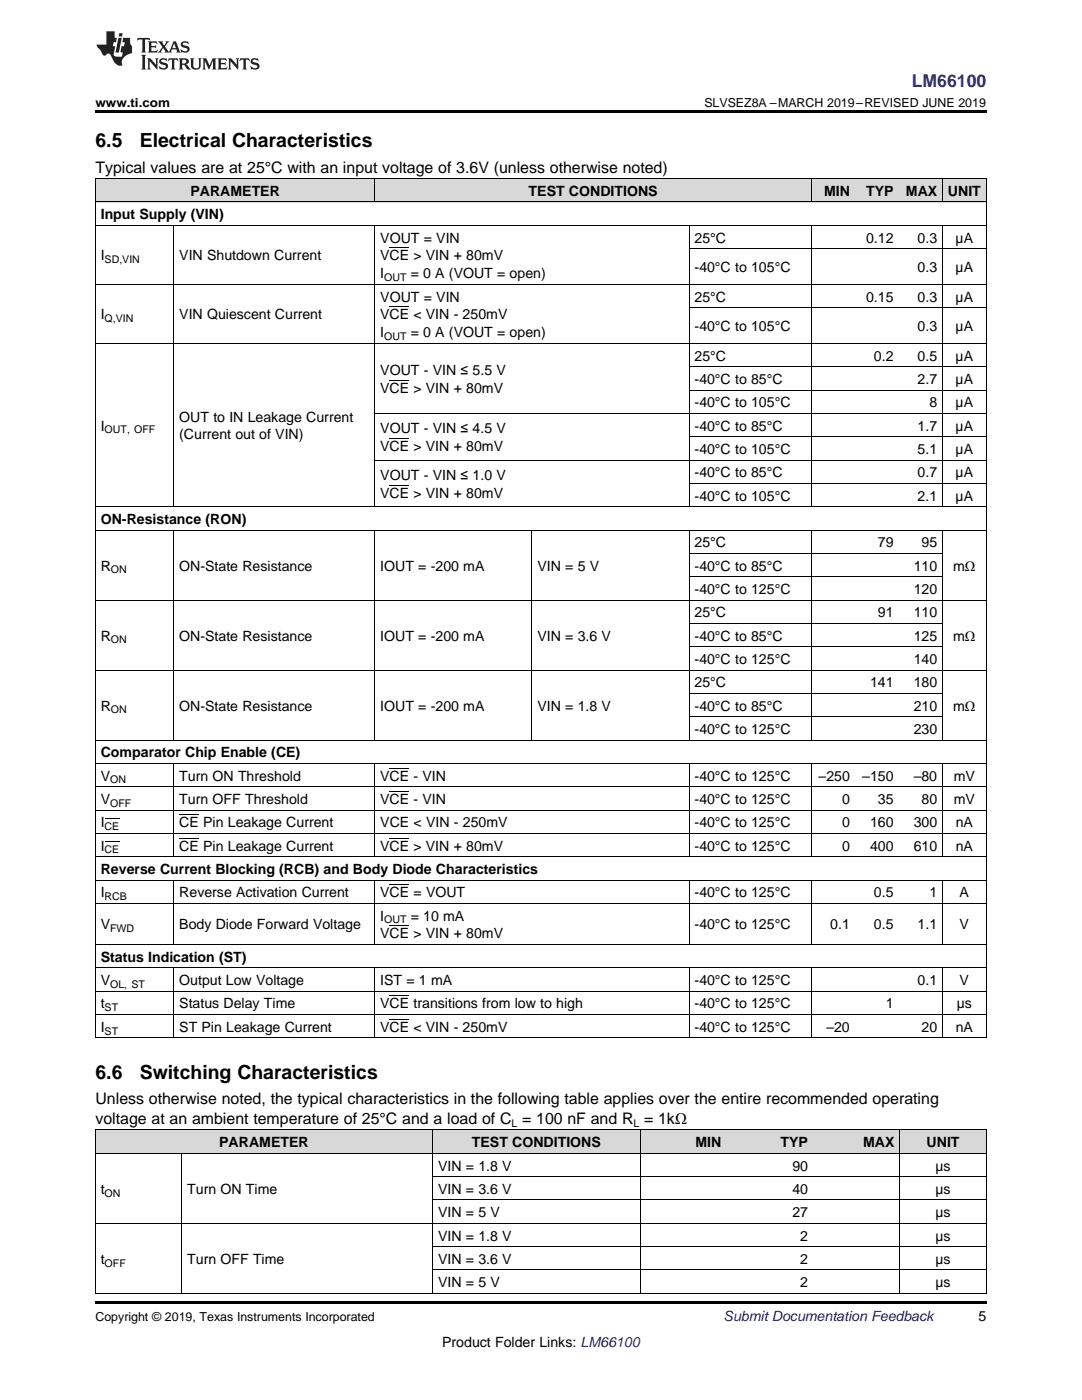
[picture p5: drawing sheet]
<svg xmlns="http://www.w3.org/2000/svg" width="216mm" height="279mm" viewBox="0 0 216 279" stroke-linecap="round" stroke-linejoin="round" font-family="sans-serif">
<defs><g id="words">
<g font-size="3.9">
<text x="19" y="29.3">6.5</text>
<text x="27.9" y="29.3">Electrical Characteristics</text>
<text x="19" y="215.3">6.6</text>
<text x="27.9" y="215.3">Switching Characteristics</text>
</g>
<text font-size="3.5" fill="#00f" x="181.9" y="17.3">LM66100</text>
<g font-size="3.2">
<text x="19" y="34.4">Typical values are at 25°C with an input voltage of 3.6V (unless otherwise noted)</text>
<text x="19" y="220.4">Unless otherwise noted, the typical characteristics in the following table applies over the entire recommended operating</text>
<text x="19" y="224.3">voltage at an ambient temperature of 25°C and a load of C = 100 nF and R = 1kΩ</text>
</g>
<g font-size="2.8">
<text x="38" y="39.1">PARAMETER</text>
<text x="105.5" y="39.1">TEST CONDITIONS</text>
<text x="164.4" y="39.1">MIN</text>
<text x="172.8" y="39.1">TYP</text>
<text x="180.8" y="39.1">MAX</text>
<text x="189.2" y="39.1">UNIT</text>
<text x="20.1" y="43.7">Input Supply (VIN)</text>
<text x="20.1" y="52">I</text>
<text x="35.8" y="52">VIN Shutdown Current</text>
<text x="75.9" y="48.4">VOUT = VIN</text>
<text x="75.9" y="52">VCE &gt; VIN + 80mV</text>
<text x="138.6" y="48.4">25°C</text>
<text x="172.8" y="48.4">0.12</text>
<text x="183.1" y="48.4">0.3</text>
<text x="190.7" y="48.4">µA</text>
<text x="75.9" y="55.5">I</text>
<text x="82" y="55.5">= 0 A (VOUT = open)</text>
<text x="138.6" y="54.3">-40°C to 105°C</text>
<text x="183.1" y="54.3">0.3</text>
<text x="190.7" y="54.3">µA</text>
<text x="20.1" y="63.7">I</text>
<text x="35.8" y="63.7">VIN Quiescent Current</text>
<text x="75.9" y="60.2">VOUT = VIN</text>
<text x="75.9" y="63.7">VCE &lt; VIN - 250mV</text>
<text x="138.6" y="60.2">25°C</text>
<text x="172.8" y="60.2">0.15</text>
<text x="183.1" y="60.2">0.3</text>
<text x="190.7" y="60.2">µA</text>
<text x="75.9" y="67.3">I</text>
<text x="82" y="67.3">= 0 A (VOUT = open)</text>
<text x="138.6" y="66.1">-40°C to 105°C</text>
<text x="138.6" y="72">25°C</text>
<text x="174.4" y="72">0.2</text>
<text x="183.1" y="66.1">0.3</text>
<text x="183.1" y="72">0.5</text>
<text x="190.7" y="66.1">µA</text>
<text x="190.7" y="72">µA</text>
<text x="75.9" y="74.8">VOUT - VIN ≤ 5.5 V</text>
<text x="138.6" y="76.6">-40°C to 85°C</text>
<text x="183.1" y="76.6">2.7</text>
<text x="190.7" y="76.6">µA</text>
<text x="75.9" y="78.4">VCE &gt; VIN + 80mV</text>
<text x="138.6" y="81.3">-40°C to 105°C</text>
<text x="185.5" y="81.3">8</text>
<text x="190.7" y="81.3">µA</text>
<text x="20.1" y="85.9">I</text>
<text x="35.8" y="84.1">OUT to IN Leakage Current</text>
<text x="35.8" y="87.7">(Current out of VIN)</text>
<text x="75.9" y="86.5">VOUT - VIN ≤ 4.5 V</text>
<text x="138.6" y="85.9">-40°C to 85°C</text>
<text x="183.1" y="85.9">1.7</text>
<text x="190.7" y="85.9">µA</text>
<text x="75.9" y="90">VCE &gt; VIN + 80mV</text>
<text x="75.9" y="95.8">VOUT - VIN ≤ 1.0 V</text>
<text x="138.6" y="90.6">-40°C to 105°C</text>
<text x="138.6" y="95.2">-40°C to 85°C</text>
<text x="183.1" y="90.6">5.1</text>
<text x="183.1" y="95.2">0.7</text>
<text x="190.7" y="90.6">µA</text>
<text x="190.7" y="95.2">µA</text>
<text x="75.9" y="99.3">VCE &gt; VIN + 80mV</text>
<text x="138.6" y="99.9">-40°C to 105°C</text>
<text x="183.1" y="99.9">2.1</text>
<text x="190.7" y="99.9">µA</text>
<text x="20.1" y="104.6">ON-Resistance (RON)</text>
<text x="20.1" y="113.9">R</text>
<text x="35.8" y="113.9">ON-State Resistance</text>
<text x="75.9" y="113.9">IOUT = -200 mA</text>
<text x="107.2" y="113.9">VIN = 5 V</text>
<text x="138.6" y="109.2">25°C</text>
<text x="138.6" y="113.9">-40°C to 85°C</text>
<text x="175.2" y="109.2">79</text>
<text x="182.3" y="113.9">110</text>
<text x="183.9" y="109.2">95</text>
<text x="190.2" y="113.9">mΩ</text>
<text x="138.6" y="118.5">-40°C to 125°C</text>
<text x="182.3" y="118.5">120</text>
<text x="138.6" y="123.2">25°C</text>
<text x="175.2" y="123.2">91</text>
<text x="182.3" y="123.2">110</text>
<text x="20.1" y="127.8">R</text>
<text x="35.8" y="127.8">ON-State Resistance</text>
<text x="75.9" y="127.8">IOUT = -200 mA</text>
<text x="107.2" y="127.8">VIN = 3.6 V</text>
<text x="138.6" y="127.8">-40°C to 85°C</text>
<text x="182.3" y="127.8">125</text>
<text x="190.2" y="127.8">mΩ</text>
<text x="138.6" y="132.5">-40°C to 125°C</text>
<text x="138.6" y="137.2">25°C</text>
<text x="173.6" y="137.2">141</text>
<text x="182.3" y="132.5">140</text>
<text x="182.3" y="137.2">180</text>
<text x="20.1" y="141.8">R</text>
<text x="35.8" y="141.8">ON-State Resistance</text>
<text x="75.9" y="141.8">IOUT = -200 mA</text>
<text x="107.2" y="141.8">VIN = 1.8 V</text>
<text x="138.6" y="141.8">-40°C to 85°C</text>
<text x="182.3" y="141.8">210</text>
<text x="190.2" y="141.8">mΩ</text>
<text x="138.6" y="146.5">-40°C to 125°C</text>
<text x="182.3" y="146.5">230</text>
<text x="20.1" y="151.1">Comparator Chip Enable (CE)</text>
<text x="20.1" y="155.8">V</text>
<text x="35.8" y="155.8">Turn ON Threshold</text>
<text x="75.9" y="155.8">VCE - VIN</text>
<text x="138.6" y="155.8">-40°C to 125°C</text>
<text x="163.3" y="155.8">–250</text>
<text x="172" y="155.8">–150</text>
<text x="182.3" y="155.8">–80</text>
<text x="190.3" y="155.8">mV</text>
<text x="20.1" y="160.4">V</text>
<text x="35.8" y="160.4">Turn OFF Threshold</text>
<text x="75.9" y="160.4">VCE - VIN</text>
<text x="138.6" y="160.4">-40°C to 125°C</text>
<text x="168" y="160.4">0</text>
<text x="175.2" y="160.4">35</text>
<text x="183.9" y="160.4">80</text>
<text x="190.3" y="160.4">mV</text>
<text x="20.1" y="165.1">I</text>
<text x="35.8" y="165.1">CE Pin Leakage Current</text>
<text x="75.9" y="165.1">VCE &lt; VIN - 250mV</text>
<text x="138.6" y="165.1">-40°C to 125°C</text>
<text x="168" y="165.1">0</text>
<text x="173.6" y="165.1">160</text>
<text x="182.3" y="165.1">300</text>
<text x="190.7" y="165.1">nA</text>
<text x="20.1" y="169.8">I</text>
<text x="35.8" y="169.8">CE Pin Leakage Current</text>
<text x="75.9" y="169.8">VCE &gt; VIN + 80mV</text>
<text x="138.6" y="169.8">-40°C to 125°C</text>
<text x="168" y="169.8">0</text>
<text x="173.6" y="169.8">400</text>
<text x="182.3" y="169.8">610</text>
<text x="190.7" y="169.8">nA</text>
<text x="20.1" y="174.4">Reverse Current Blocking (RCB) and Body Diode Characteristics</text>
<text x="20.1" y="179.1">I</text>
<text x="35.8" y="179.1">Reverse Activation Current</text>
<text x="75.9" y="179.1">VCE = VOUT</text>
<text x="138.6" y="179.1">-40°C to 125°C</text>
<text x="174.4" y="179.1">0.5</text>
<text x="185.5" y="179.1">1</text>
<text x="191.5" y="179.1">A</text>
<text x="20.1" y="185.5">V</text>
<text x="35.8" y="185.5">Body Diode Forward Voltage</text>
<text x="75.9" y="183.7">I</text>
<text x="82" y="183.7">= 10 mA</text>
<text x="138.6" y="185.5">-40°C to 125°C</text>
<text x="165.7" y="185.5">0.1</text>
<text x="174.4" y="185.5">0.5</text>
<text x="183.1" y="185.5">1.1</text>
<text x="191.5" y="185.5">V</text>
<text x="20.1" y="191.9">Status Indication (ST)</text>
<text x="75.9" y="187.3">VCE &gt; VIN + 80mV</text>
<text x="20.1" y="196.6">V</text>
<text x="35.8" y="196.6">Output Low Voltage</text>
<text x="75.9" y="196.6">IST = 1 mA</text>
<text x="138.6" y="196.6">-40°C to 125°C</text>
<text x="183.1" y="196.6">0.1</text>
<text x="191.5" y="196.6">V</text>
<text x="20.1" y="201.3">t</text>
<text x="35.8" y="201.3">Status Delay Time</text>
<text x="75.9" y="201.3">VCE transitions from low to high</text>
<text x="138.6" y="201.3">-40°C to 125°C</text>
<text x="176.7" y="201.3">1</text>
<text x="190.9" y="201.3">µs</text>
<text x="20.1" y="205.9">I</text>
<text x="35.8" y="205.9">ST Pin Leakage Current</text>
<text x="75.9" y="205.9">VCE &lt; VIN - 250mV</text>
<text x="138.6" y="205.9">-40°C to 125°C</text>
<text x="164.9" y="205.9">–20</text>
<text x="183.9" y="205.9">20</text>
<text x="190.7" y="205.9">nA</text>
<text x="43.7" y="229">PARAMETER</text>
<text x="87.4" y="233.6">VIN = 1.8 V</text>
<text x="94.2" y="229">TEST CONDITIONS</text>
<text x="138.8" y="229">MIN</text>
<text x="155.8" y="229">TYP</text>
<text x="158.1" y="233.6">90</text>
<text x="172.2" y="229">MAX</text>
<text x="184.9" y="229">UNIT</text>
<text x="186.7" y="233.6">µs</text>
<text x="20.1" y="238.3">t</text>
<text x="37.4" y="238.3">Turn ON Time</text>
<text x="87.4" y="238.3">VIN = 3.6 V</text>
<text x="158.1" y="238.3">40</text>
<text x="186.7" y="238.3">µs</text>
<text x="87.4" y="242.9">VIN = 5 V</text>
<text x="158.1" y="242.9">27</text>
<text x="186.7" y="242.9">µs</text>
<text x="87.4" y="247.6">VIN = 1.8 V</text>
<text x="159.7" y="247.6">2</text>
<text x="186.7" y="247.6">µs</text>
<text x="20.1" y="252.2">t</text>
<text x="37.4" y="252.2">Turn OFF Time</text>
<text x="87.4" y="252.2">VIN = 3.6 V</text>
<text x="87.4" y="256.9">VIN = 5 V</text>
<text x="159.7" y="252.2">2</text>
<text x="159.7" y="256.9">2</text>
<text x="186.7" y="252.2">µs</text>
<text x="186.7" y="256.9">µs</text>
<text x="195.3" y="263.6">5</text>
<text x="88.2" y="268.9">Product Folder Links: LM66100</text>
</g>
<text font-size="2.8" fill="#0000c8" x="144.4" y="263.6">Submit Documentation Feedback</text>
<g font-size="2.5">
<text x="19" y="21.4">www.ti.com</text>
<text x="140.5" y="21.4">SLVSEZ8A –MARCH 2019–REVISED JUNE 2019</text>
<text x="19" y="263.6">Copyright © 2019, Texas Instruments Incorporated</text>
</g>
<g font-size="2.1">
<text x="20.9" y="52.5">SD,VIN</text>
<text x="76.7" y="56.1">OUT</text>
<text x="20.9" y="64.3">Q,VIN</text>
<text x="76.7" y="67.9">OUT</text>
<text x="20.9" y="86.5">OUT, OFF</text>
<text x="22.1" y="114.4">ON</text>
<text x="22.1" y="128.4">ON</text>
<text x="22.1" y="142.4">ON</text>
<text x="22" y="156.4">ON</text>
<text x="22" y="161">OFF</text>
<text x="20.9" y="165.7">CE</text>
<text x="20.9" y="170.3">CE</text>
<text x="20.9" y="179.6">RCB</text>
<text x="76.7" y="184.3">OUT</text>
<text x="22" y="186.1">FWD</text>
<text x="22" y="197.2">OL, ST</text>
<text x="20.9" y="201.8">ST</text>
<text x="20.9" y="206.5">ST</text>
<text x="102.1" y="224.9">L</text>
<text x="126.4" y="224.9">L</text>
<text x="20.9" y="238.8">ON</text>
<text x="20.9" y="252.8">OFF</text>
</g>
</g></defs>
<g fill="#d8d8d8">
<path d="M19 225.6h17.3v4.6h-17.3z"/>
<path d="M36.3 225.6h50.1v4.6h-50.1z"/>
<path d="M86.4 225.6h41.4v4.6h-41.4z"/>
<path d="M127.8 225.6h17.3v4.6h-17.3z"/>
<path d="M145.1 225.6h17.2v4.6h-17.2z"/>
<path d="M162.3 225.6h17.3v4.6h-17.3z"/>
<path d="M179.6 225.6h17.2v4.6h-17.2z"/>
<path d="M19 35.7h15.7v4.7h-15.7z"/>
<path d="M34.7 35.7h40.1v4.7h-40.1z"/>
<path d="M74.8 35.7h31.4v4.7h-31.4z"/>
<path d="M106.2 35.7h31.3v4.7h-31.3z"/>
<path d="M137.5 35.7h24.5v4.7h-24.5z"/>
<path d="M162 35.7h8.7v4.7h-8.7z"/>
<path d="M170.7 35.7h8.7v4.7h-8.7z"/>
<path d="M179.4 35.7h8.7v4.7h-8.7z"/>
<path d="M188.1 35.7h8.7v4.7h-8.7z"/>
</g>
<path d="M19 22h177.8v.5h-177.8zM19 259.7h177.8v.5h-177.8z" fill="#000"/>
<g fill="none" stroke="#000" stroke-width=".2">
<path d="M19 35.6h177.8M19.1 35.7v171.5M74.8 35.7v4.7M161.9 35.7v4.7M188 35.7v4.7M196.8 35.7v171.5M19 56.7h177.8M19 45h177.8M19 40.3h177.8M34.7 45v56.2M74.8 45v56.2M137.5 45v56.2"/>
<path d="M137.5 49.6h59.3M161.9 45v56.2M188 45v56.2M19 68.5h177.8M137.5 77.8h59.3M137.5 73.2h59.3M137.5 61.4h59.3M74.8 91.8h122M74.8 82.5h122M137.5 96.5h59.3M137.5 87.2h59.3M19 119.8h177.8"/>
<path d="M19 105.8h177.8M19 101.1h177.8M34.7 105.8v41.9M74.8 105.8v41.9M106.1 105.8v41.9M137.5 105.8v41.9M137.5 115.1h50.6M137.5 110.4h50.6M161.9 105.8v41.9M188 105.8v41.9M19 133.7h177.8M137.5 138.4h50.6"/>
<path d="M137.5 129.1h50.6M137.5 124.4h50.6M19 157h177.8M19 152.3h177.8M19 147.7h177.8M34.7 152.4v18.6M74.8 152.4v18.6M137.5 152.4v18.6M137.5 143h50.6M161.9 152.4v18.6M188 152.4v18.6M19 175.6h177.8"/>
<path d="M19 171h177.8M19 166.3h177.8M19 161.7h177.8M34.7 175.6v13M74.8 175.6v13M137.5 175.6v13M161.9 175.6v13M188 175.6v13M19 197.8h177.8M19 193.2h177.8M19 188.5h177.8M19 180.3h177.8"/>
<path d="M34.7 193.2v14M74.8 193.2v14M137.5 193.2v14M161.9 193.2v14M188 193.2v14M19 207.1h177.8M19 202.5h177.8M19 230.2h177.8M19 225.5h177.8M19.1 225.5v32.7M36.2 230.2v28M86.3 225.5v32.7"/>
<path d="M86.4 239.5h110.4M86.4 234.8h110.4M127.7 225.5v32.7M179.5 225.5v32.7M196.8 225.5v32.7M19 258.1h177.8M19 244.1h177.8M86.4 253.5h110.4M86.4 248.8h110.4"/>
</g>
<g fill="#231f20">
<path d="M27.5 7.6l-.1 .5 .4-.2h.6v.1v2.1l-.2 .4h1l-.3-.4v-2.1l.1-.1h.5l.5 .2-.2-.5zM29.5 8.3l.2 .3v1.5l-.2 .4h1.8l.2-.6a1.04 1.04 0 0 1-1.3 .2v-.7h.6l.3 .2v-.6l-.3 .2h-.6v-.6l.8-.1 .4 .3-.2-.5zM31.5 8.3l.9 1.1-.9 1.1h.8l-.2-.2 .5-.7 .4 .7-.2 .2h1.5l-.1-.2 .1-.4h.9l.1 .4-.2 .2h1l-.3-.3-.7-1.9h-.5l-.9 2-.8-1 .9-1h-.8l.1 .3-.3 .5-.4-.6 .2-.2zM34.7 8.6l.4 1h-.7zM36.3 8.4a.63 .63 0 0 0-.2 .7 .63 .63 0 0 0 .6 .4l.6 .2 .1 .2a.75 .75 0 0 1-.7 .4 .75 .75 0 0 1-.6-.5l.1 .7 .1-.1a1.11 1.11 0 0 0 1.5-.6 1.13 1.13 0 0 0-1.2-.8l-.1-.4a1.04 1.04 0 0 1 1.2 .2l-.2-.5-.1 .1-.5-.2zM28.2 10.9l.2 .4v2.2l-.2 .4h1l-.3-.4v-2.2l.3-.4zM29.3 11.6l.3 .4v1.5l-.3 .4h.8l-.2-.4v-1.3l1.5 1.7v-1.9l.2-.4h-.7l.2 .4v.9l-1.1-1.3zM32 11.8a.62 .62 0 0 0-.2 .7 .62 .62 0 0 0 .6 .4l.6 .1 .1 .3a.76 .76 0 0 1-.7 .3 .76 .76 0 0 1-.6-.4l.1 .7 .1-.1a1.11 1.11 0 0 0 1.5-.6 1.13 1.13 0 0 0-1.2-.8l-.1-.4a1.04 1.04 0 0 1 1.2 .2l-.2-.6-.1 .1-.5-.1zM33.7 11.6l-.2 .6a.61 .61 0 0 1 .8-.3v1.6l-.2 .4h.9l-.2-.4v-1.6a.63 .63 0 0 1 .8 .3l-.2-.6zM35.6 11.6l.3 .4v1.5l-.3 .4h1l-.2-.2v-.8l.5 .2a.76 .76 0 0 0 1.2 .7l-1-1a.58 .58 0 0 0 .6-.5 .58 .58 0 0 0-.5-.6zM36.4 11.9h.1a.45 .45 0 0 1 .5 .1 .45 .45 0 0 1 .1 .5l-.7 .2zM37.9 11.6l.2 .2a2.17 2.17 0 0 0 .3 1.9 .99 .99 0 0 0 1.6-.6v-1.1l.2-.4h-.7l.2 .2a1.92 1.92 0 0 1-.2 1.8 .6 .6 0 0 1-.9-.5v-1.1l.2-.4zM40.4 11.6l.2 .4v1.5l-.2 .4h.7l-.2-.4v-1.4l.8 1.8 .8-1.8v1.4l-.2 .4h.9l-.2-.4v-1.5l.2-.4h-.8l-.6 1.5-.6-1.5zM43.4 11.6l.2 .4v1.5l-.2 .4h1.8l.2-.6a1.04 1.04 0 0 1-1.3 .1v-.6h.5l.4 .2v-.6l-.4 .2h-.5v-.7h.8l.3 .3-.1-.6zM45.5 11.6l.2 .4v1.5l-.2 .4h.7l-.2-.4v-1.3l1.5 1.7v-1.9l.2-.4h-.7l.2 .4v.9l-1.1-1.3zM47.9 11.6l-.1 .6a.61 .61 0 0 1 .8-.3v1.6l-.3 .4h1l-.3-.4 .1-1.6a.63 .63 0 0 1 .7 .3l-.1-.6zM50.2 11.8a.62 .62 0 0 0-.2 .7 .62 .62 0 0 0 .6 .4l.6 .1 .2 .3a.76 .76 0 0 1-.8 .3 .76 .76 0 0 1-.6-.4l.1 .7 .2-.1a1.11 1.11 0 0 0 1.5-.6 1.13 1.13 0 0 0-1.3-.8l-.1-.4a1.04 1.04 0 0 1 1.2 .2l-.1-.6-.2 .1-.5-.1z"/>
<path d="M21.2 6.3v2.6h-1.9l.1 .4 .7 .9a.91 .91 0 0 0 1 .8 .56 .56 0 0 1 .5-.3 .56 .56 0 0 1 .5 .3l.4 .8a1.53 1.53 0 0 0 1.9 1.2 1.54 1.54 0 0 1 1-2.1l.9-.3v-1.4a1.52 1.52 0 0 1-.3-1.6h-1.4l-.2 .8h.5l-.2 .8h-.4l-.2 1v.2l.4 .1-.2 .8a1.93 1.93 0 0 1-1.6-.3l.3-1.8h-.5l.2-.8h.4l.2-.8h-.4v-1.3zM23.6 7.6l-.6 2.9h.7l.6-2.9zM23.8 6.6l-.1 .7h.6l.2-.7z"/>
</g>
<g fill="none" stroke="#000" stroke-width=".2">
<path d="M77.8 49.5h3.9M77.8 75.9h3.9M77.8 61.3h3.9M77.8 96.9h3.9M77.8 87.5h3.9M77.8 158h3.9M77.8 153.3h3.9M20.9 167.9h2.9M20.9 163.3h2.9M35.8 167.3h3.9M35.8 162.6h3.9M77.8 176.6h3.9"/>
<path d="M77.8 167.3h3.9M77.8 198.8h3.9M77.8 184.8h3.9M77.8 203.4h3.9"/>
</g>
<use href="#words"/>
</svg>
